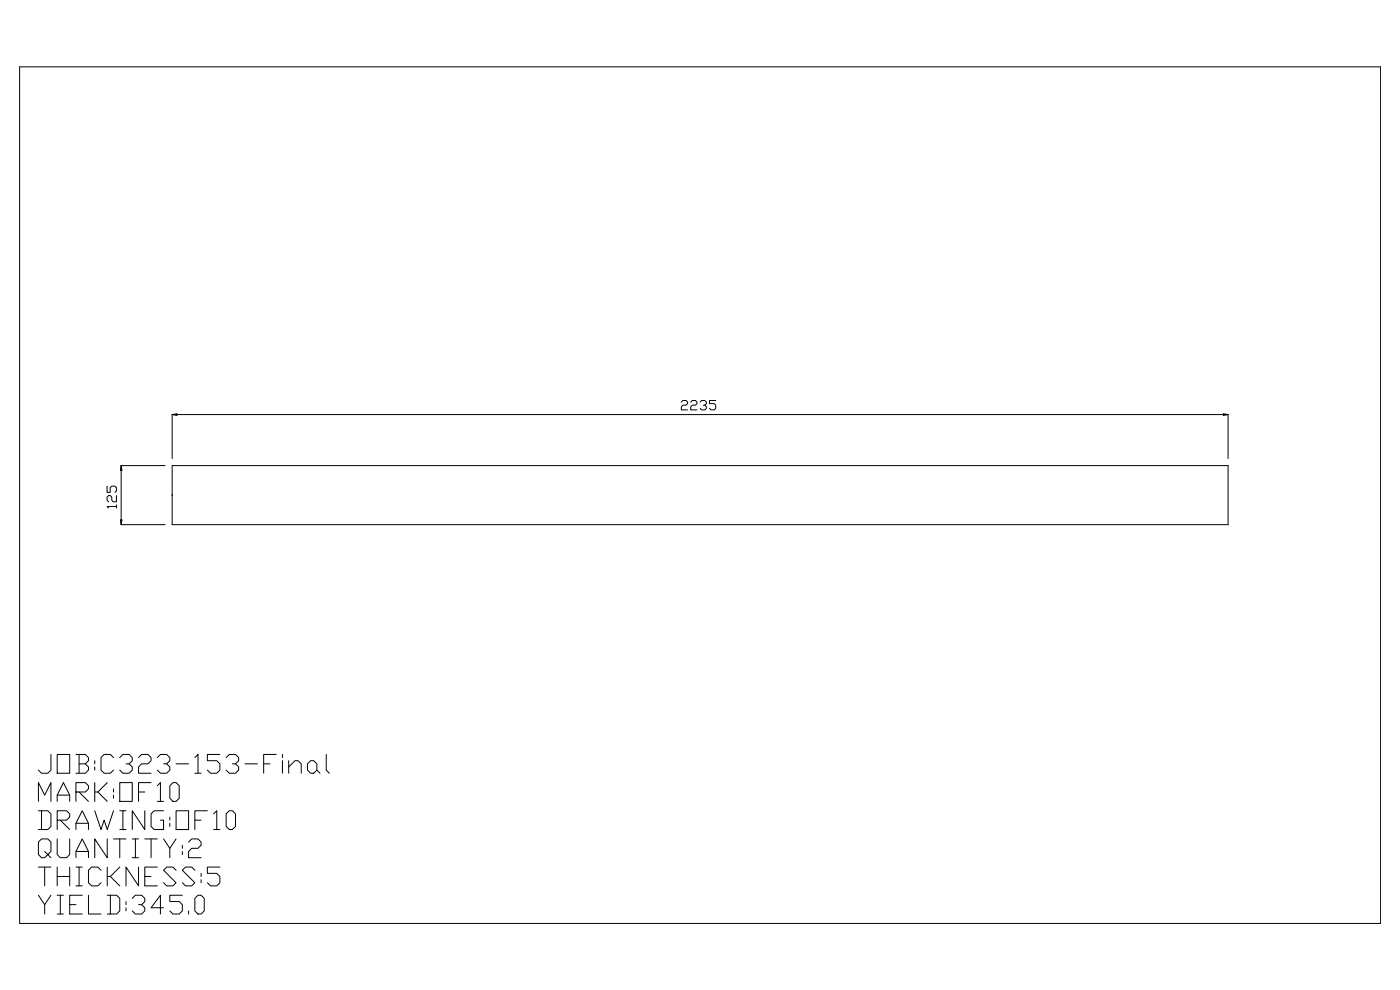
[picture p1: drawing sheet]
<svg xmlns="http://www.w3.org/2000/svg" width="420mm" height="297mm" viewBox="0 0 420 297" stroke-linecap="round" stroke-linejoin="round" font-family="sans-serif">
<g fill="none" stroke="#000" stroke-width=".3">
<path d="M5.9 20h408.1v256.9h-408.1zM36.3 139.6h13.2M36.3 139.6v17.7M36.3 139.6l.3 1.4h-.5zM51.6 124.3v13.2M51.6 139.6h316.7v17.7h-316.7zM51.6 124.3h316.7M51.6 124.3l1.4-.2v.5zM204.3 120.6l.5-.5h.9l.5 .5v.4l-.5 .5h-.9l-.5 .5v.9h1.9M207.1 120.6l.5-.5h1l.4 .5v.4l-.4 .5h-1l-.5 .5v.9h1.9M210 120.6l.4-.5h1l.4 .5v.4l-.4 .5h-.5M211.4 121.5l.4 .5v.4l-.4 .5h-1l-.4-.5"/>
<path d="M214.7 120.1h-1.9v.9h1.4l.5 .5v.9l-.5 .5h-1l-.4-.5M366.9 124.1l1.4 .2-1.4 .3zM368.3 124.3v13.2M32.1 145.8v1.8h.9v-1.4l.5-.4h1l.4 .4v1l-.4 .4M34.9 151.9h-2.8l.5 .4M34.9 148.6v1.9h-.9l-.5-.5v-.9l-.5-.5h-.4l-.5 .5v.9l.5 .5M34.9 151.4v.9M36.1 155.9h.5l-.3 1.4zM36.3 157.3h13.2M51.6 148.5h.1M15.3 226.2v4.7l-1 1h-1.8l-1-1M17.1 226.2h3.8v5.7h-3.8z"/>
<path d="M17.1 238.4h3.8M22.8 237.5h2.8l.9-1v-.9l-.9-.9h-2.8v5.6M22.8 226.2h2.8l.9 1v.9l-.9 .9M23.7 229h1.9l.9 1v.9l-.9 1h-2.8M23.7 226.2v5.7M23.7 237.5l2.8 2.8M28.4 228.1v.9M28.4 230v.9M28.4 234.7v5.6M29.3 237.5l2.9 2.8M32.2 234.7l-2.9 2.8h-.9M34 227.2l-.9-1h-1.9l-.9 1v3.7l.9 1h1.9l.9-1"/>
<path d="M34 236.5v1M34 238.4v1M35.9 234.7h3.8v5.6h-3.8zM35.9 227.2l1-1h1.8l1 1v.9l-1 .9h-.9M38.7 229l1 1v.9l-1 1h-1.8l-1-1M41.5 227.2l1-1h1.9l.9 1v.9l-.9 .9h-1.9l-1 1v1.9h3.8M41.5 237.5h1.9M45.3 234.7h-3.8v5.6M47.2 235.6l.9-.9v5.6M47.2 227.2l.9-1h1.9l.9 1v.9l-.9 .9h-.9M50 229l.9 1v.9l-.9 1h-1.9l-.9-1M51.9 234.7h.9l.9 .9v3.8l-.9 .9h-.9l-1-.9v-3.8z"/>
<path d="M52.8 229h3.8M58.4 227.2l1-1v5.7M58.4 231.9h1.9M65.9 226.2h-3.7v1.9h2.8l.9 .9v1.9l-.9 1h-1.9l-.9-1M67.8 227.2l1-1h1.8l1 1v.9l-1 .9h-.9M70.6 229l1 1v.9l-1 1h-1.8l-1-1M73.4 229h3.8M79.1 229h1.9M82.8 226.2h-3.7v5.7M84.7 226.2v1M84.7 228.1v3.8M86.6 230l1.9-1.9h.9l.9 .9v2.9"/>
<path d="M86.6 228.1v3.8M93.1 228.1h1l.9 .9v1.9l-.9 1h-1l-.9-1v-1.9zM95 230.9l1 1M97.8 226.2v4.7l1 1M11.5 243.1h2.8l1 1v3.7l-1 .9h-2.8M11.5 240.3v-5.6l1.9 3.7 1.9-3.7v5.6M12.5 243.1v5.6M13.4 255.3l.9 1-.9 .9h-.9l-1-.9v-3.8l1-.9h1.8l1 .9v2.8l-1 1 1 .9M17.1 251.6v4.7l1 .9h1.9l.9-.9v-4.7M17.1 245.9h2.9l.9-.9v-.9l-.9-1h-2.9v5.6M17.1 240.3v-1.9l1.9-3.7 1.9 3.7v1.9M18.1 245.9l2.8 2.8"/>
<path d="M22.8 257.2v-1.9l1.9-3.7 1.8 3.7v1.9M22.8 248.7v-1.8l1.9-3.8 1.8 3.8v1.8M22.8 255.3h3.7M22.8 246.9h3.7M28.4 243.1l1.9 5.6 .9-2.8 1 2.8 1.8-5.6M32.2 251.6v5.6l-3.8-5.6v5.6M34 251.6h3.8M35.9 251.6v5.6M35.9 243.1h1.9M35.9 248.7h1.9M36.9 243.1v5.6M39.7 251.6h1.8"/>
<path d="M39.7 257.2h1.8M40.6 251.6v5.6M43.4 243.1v5.6l-3.7-5.6v5.6M43.4 251.6h3.8M45.3 251.6v5.6M47.2 240.3h1.9M49.1 251.6l1.8 2.8v2.8M49.1 243.1h-2.9l-.9 1v3.7l.9 .9h2.9v-2.8h-1M50.9 245v.9M50.9 246.9v.9M52.8 243.1h3.8v5.6h-3.8zM52.8 251.6l-1.9 2.8"/>
<path d="M54.7 253.4v1M54.7 255.3v1M56.6 252.5l.9-.9h1.9l.9 .9v.9l-.9 1h-1.9l-.9 .9v1.9h3.7M58.4 245.9h1.9M62.2 243.1h-3.8v5.6M64.1 244.1l.9-1v5.6M64.1 248.7h1.8M68.8 243.1h.9l.9 1v3.7l-.9 .9h-.9l-1-.9v-3.7zM11.5 268.4l1.9 2.9v2.8M11.5 260h3.8M13.4 260v5.6M15.3 268.4l-1.9 2.9"/>
<path d="M17.1 268.4h1.9M17.1 274.1h1.9M17.1 260v5.6M17.1 262.8h3.8M18.1 268.4v5.7M20.9 271.3h1.9M20.9 260v5.6M22.8 260h1.9M22.8 265.6h1.9M23.7 260v5.6M24.7 268.4h-3.8v5.7h3.8M26.5 268.4v5.7h3.8"/>
<path d="M30.3 260.9l-1-.9h-1.8l-1 .9v3.8l1 .9h1.8l1-.9M32.2 268.4h2.8l.9 1v3.7l-.9 1h-2.8M32.2 260v5.6M33.1 268.4v5.7M33.1 262.8l2.8 2.8M35.9 260l-2.8 2.8h-.9M37.8 270.3v1M37.8 272.2v.9M39.7 269.4l.9-1h1.9l.9 1v.9l-.9 1h-1M41.5 260v5.6l-3.7-5.6v5.6M42.5 271.3l.9 .9v.9l-.9 1h-1.9l-.9-1M43.4 262.8h1.9"/>
<path d="M47.2 260h-3.8v5.6h3.8M49.1 272.2h-3.8l2.8-3.8v5.7M52.8 260.9l-.9-.9h-1.9l-.9 .9 3.7 3.8-.9 .9h-1.9l-.9-.9M54.7 268.4h-3.8v1.9h2.8l1 1v1.8l-1 1h-1.8l-1-1M56.6 273.1v1M58.4 260.9l-.9-.9h-1.9l-.9 .9 3.7 3.8-.9 .9h-1.9l-.9-.9M59.4 268.4h.9l.9 1v3.7l-.9 1h-.9l-1-1v-3.7zM60.3 261.9v.9M60.3 263.8v.9M65.9 260h-3.7v1.9h2.8l.9 .9v1.9l-.9 .9h-1.9l-.9-.9"/>
</g>
</svg>
